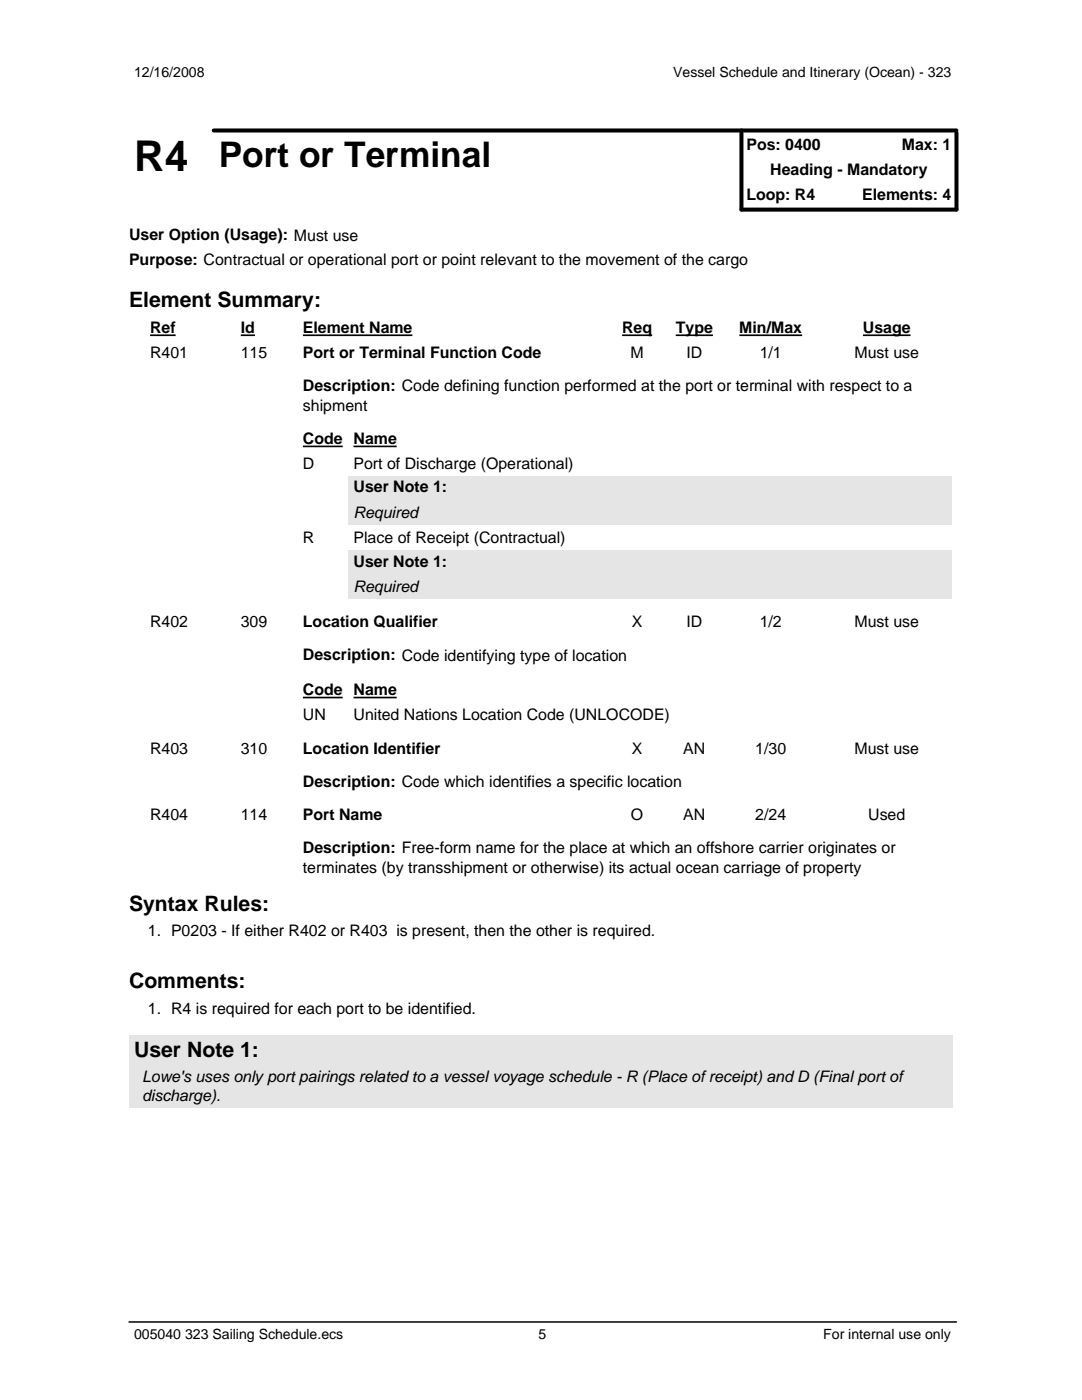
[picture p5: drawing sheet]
<svg xmlns="http://www.w3.org/2000/svg" width="216mm" height="279mm" viewBox="0 0 216 279" stroke-linecap="round" stroke-linejoin="round" font-family="sans-serif">
<defs><g id="words">
<text font-size="8.5" x="26.7" y="34.2">R4</text>
<text font-size="7" x="43.6" y="33.4">Port or Terminal</text>
<g font-size="4.2">
<text x="25.8" y="61.3">Element Summary:</text>
<text x="25.8" y="181.8">Syntax Rules:</text>
<text x="25.8" y="197.2">Comments:</text>
<text x="26.7" y="210.9">User Note 1:</text>
</g>
<g font-size="3.2">
<text x="148.9" y="29.9">Pos: 0400</text>
<text x="180" y="29.9">Max: 1</text>
<text x="153.7" y="34.9">Heading - Mandatory</text>
<text x="148.9" y="39.9">Loop: R4</text>
<text x="172" y="39.9">Elements: 4</text>
<text x="25.8" y="48">User Option (Usage): Must use</text>
<text x="25.8" y="52.8">Purpose: Contractual or operational port or point relevant to the movement of the cargo</text>
<text x="29.9" y="66.4">Ref</text>
<text x="29.9" y="71.4">R401</text>
<text x="48" y="66.4">Id</text>
<text x="48" y="71.4">115</text>
<text x="60.4" y="66.4">Element Name</text>
<text x="60.4" y="71.4">Port or Terminal Function Code</text>
<text x="124.1" y="66.4">Req</text>
<text x="125.8" y="71.4">M</text>
<text x="134.8" y="66.4">Type</text>
<text x="137" y="71.4">ID</text>
<text x="147.5" y="66.4">Min/Max</text>
<text x="151.6" y="71.4">1/1</text>
<text x="170.5" y="71.4">Must use</text>
<text x="172.2" y="66.4">Usage</text>
<text x="60.4" y="78">Description: Code defining function performed at the port or terminal with respect to a</text>
<text x="60.4" y="82">shipment</text>
<text x="60.4" y="88.6">Code Name</text>
<text x="60.4" y="93.6">D</text>
<text x="70.5" y="93.6">Port of Discharge (Operational)</text>
<text x="70.5" y="98.3">User Note 1:</text>
<text x="70.5" y="103.3">Required</text>
<text x="60.4" y="108.4">R</text>
<text x="70.5" y="108.4">Place of Receipt (Contractual)</text>
<text x="70.5" y="113.1">User Note 1:</text>
<text x="70.5" y="118.1">Required</text>
<text x="29.9" y="125.2">R402</text>
<text x="48" y="125.2">309</text>
<text x="60.4" y="125.2">Location Qualifier</text>
<text x="126.1" y="125.2">X</text>
<text x="137" y="125.2">ID</text>
<text x="151.6" y="125.2">1/2</text>
<text x="170.5" y="125.2">Must use</text>
<text x="60.4" y="131.8">Description: Code identifying type of location</text>
<text x="60.4" y="138.7">Code Name</text>
<text x="60.4" y="143.7">UN</text>
<text x="70.5" y="143.7">United Nations Location Code (UNLOCODE)</text>
<text x="29.9" y="150.4">R403</text>
<text x="48" y="150.4">310</text>
<text x="60.4" y="150.4">Location Identifier</text>
<text x="126.1" y="150.4">X</text>
<text x="136.3" y="150.4">AN</text>
<text x="150.7" y="150.4">1/30</text>
<text x="170.5" y="150.4">Must use</text>
<text x="60.4" y="157">Description: Code which identifies a specific location</text>
<text x="29.9" y="163.6">R404</text>
<text x="48" y="163.6">114</text>
<text x="60.4" y="163.6">Port Name</text>
<text x="125.9" y="163.6">O</text>
<text x="136.3" y="163.6">AN</text>
<text x="150.7" y="163.6">2/24</text>
<text x="173.2" y="163.6">Used</text>
<text x="60.4" y="170.2">Description: Free-form name for the place at which an offshore carrier originates or</text>
<text x="60.4" y="174.2">terminates (by transshipment or otherwise) its actual ocean carriage of property</text>
<text x="29.5" y="186.9">1. P0203 - If either R402 or R403 is present, then the other is required.</text>
<text x="29.5" y="202.3">1. R4 is required for each port to be identified.</text>
<text x="28.3" y="216">Lowe's uses only port pairings related to a vessel voyage schedule - R (Place of receipt) and D (Final port of</text>
<text x="28.3" y="219.7">discharge).</text>
</g>
<g font-size="2.8">
<text x="26.7" y="15.4">12/16/2008</text>
<text x="134.3" y="15.4">Vessel Schedule and Itinerary (Ocean) - 323</text>
<text x="26.7" y="267.3">005040 323 Sailing Schedule.ecs</text>
<text x="107.5" y="267.3">5</text>
<text x="164.3" y="267.3">For internal use only</text>
</g>
</g></defs>
<path d="M25.8 263.8h165.1" fill="none" stroke="#000" stroke-width=".3"/>
<path d="M42.6 26h148.3M147.9 26.5v15.3h43v-15.3" fill="none" stroke="#000" stroke-width=".8"/>
<path d="M29.9 66.9h5.1M48 66.9h2.9M60.4 66.9h21.9M124.1 66.9h6M134.8 66.9h7.5M147.5 66.9h12.6M172.2 66.9h9.5M60.4 89.1h8M70.5 89.1h8.7" fill="none" stroke="#000" stroke-width=".33"/>
<g fill="#e5e5e5">
<path d="M69.5 95h120.5v4.9h-120.5z"/>
<path d="M69.5 100h120.5v4.7h-120.5z"/>
<path d="M69.5 109.8h120.5v4.9h-120.5z"/>
<path d="M69.5 114.8h120.5v4.7h-120.5z"/>
</g>
<path d="M60.4 139.2h8M70.5 139.2h8.7" fill="none" stroke="#000" stroke-width=".33"/>
<g fill="#e5e5e5">
<path d="M25.8 206.6h164.2v6h-164.2z"/>
<path d="M25.8 212.7h164.2v8.3h-164.2z"/>
</g>
<use href="#words"/>
</svg>
